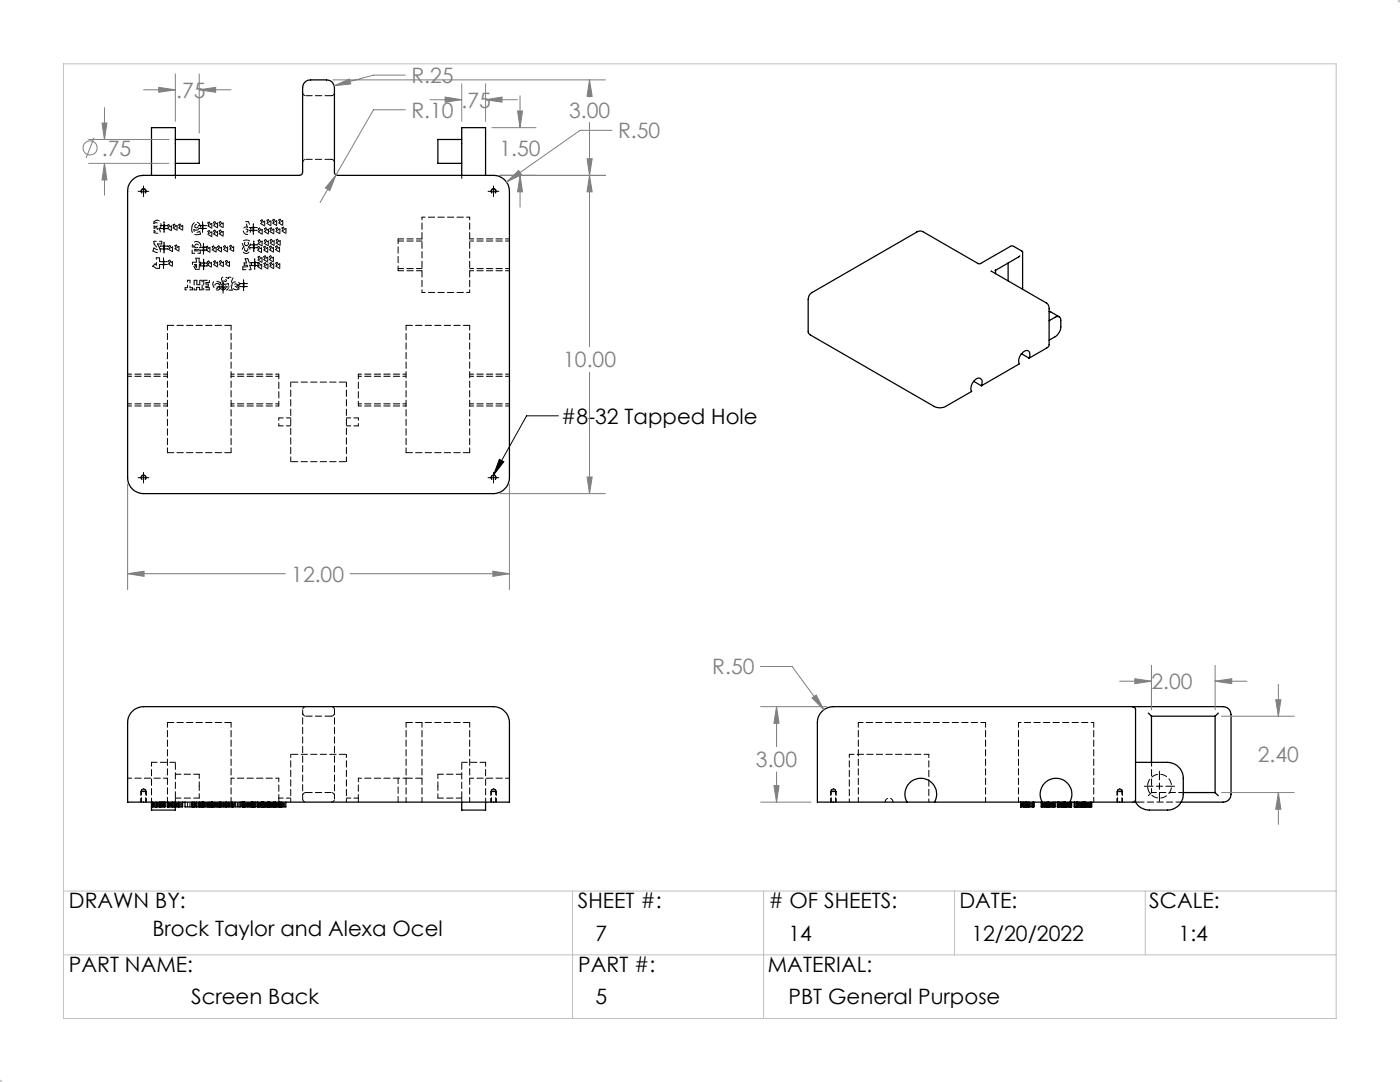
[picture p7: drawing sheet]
<svg xmlns="http://www.w3.org/2000/svg" width="279mm" height="216mm" viewBox="0 0 279 216" stroke-linecap="round" stroke-linejoin="round" font-family="sans-serif">
<defs><g id="words">
<g font-size="4.2" fill="#808080">
<text x="82.1" y="16.6">R.25</text>
<text x="35.2" y="19.5">.75</text>
<text x="82.1" y="23.5">R.10</text>
<text x="92.1" y="21.5">.75</text>
<text x="113.6" y="23.5">3.00</text>
<text x="123.3" y="27.6">R.50</text>
<text x="20.3" y="31">.75</text>
<text x="99.7" y="31.1">1.50</text>
<text x="112.4" y="73.3">10.00</text>
<text x="58.1" y="116.1">12.00</text>
<text x="142.1" y="134.6">R.50</text>
<text x="229.8" y="137.5">2.00</text>
<text x="150.9" y="153.1">3.00</text>
<text x="251" y="152.1">2.40</text>
</g>
<g font-size="4.2">
<text x="112" y="84.6">#8-32 Tapped Hole</text>
<text x="13.8" y="181.2">DRAWN BY:</text>
<text x="115.3" y="181.2">SHEET #:</text>
<text x="153.4" y="181.2"># OF SHEETS:</text>
<text x="191.5" y="181.2">DATE:</text>
<text x="229.4" y="181.2">SCALE:</text>
<text x="30.4" y="186.7">Brock Taylor and Alexa Ocel</text>
<text x="118.8" y="187.8">7</text>
<text x="157.4" y="187.8">14</text>
<text x="193.9" y="187.8">12/20/2022</text>
<text x="235.2" y="187.8">1:4</text>
<text x="13.8" y="193.9">PART NAME:</text>
<text x="115.4" y="193.9">PART #:</text>
<text x="153.2" y="193.9">MATERIAL:</text>
<text x="38.1" y="200.4">Screen Back</text>
<text x="118.8" y="200.4">5</text>
<text x="157.4" y="200.4">PBT General Purpose</text>
</g>
</g></defs>
<g fill="none" stroke="#000" stroke-width=".25">
<path d="M26.2 36.1l.7-.6a2.76 2.76 0 0 1 1.7-.5h31.2a.66 .66 0 0 0 .6-.6v-16.9a1.57 1.57 0 0 1 1.6-1.6h3.2a1.57 1.57 0 0 1 1.5 1.6v16.9a.6 .6 0 0 0 .7 .6h31.1a3.2 3.2 0 0 1 3.2 3.2v57.1a3.3 3.3 0 0 1-3.2 3.2h-69.9a3.2 3.2 0 0 1-3.1-3.2v-57.1a2.8 2.8 0 0 1 .7-2.1zM30.2 35v-9.5h4.8v9.5M35 27.8h4.8v4.8h-4.8M92.1 35v-9.5h4.8v9.5M92.1 27.8h-4.7v4.8h4.7M197.8 54.1h.1M197.8 54.1l11 6.4 .4 .3 .2 .6v7.5l-.5 .5-3.5 2.1M198.6 53.9h.1M198.7 53.9v.7M201.2 52.5v3.6M203.5 51l-4.8 2.9M204 57.7l.1-7.5-1.8-1.1h-.5l-6.1 3.5h-.4l-11.1-6.4-.7-.1-.4 .1-21 12.1a1.5 1.5 0 0 0-.8 1.4v6.5l.3 .5 24.8 14.4a2.4 2.4 0 0 0 2.3 0l5.2-3a1.98 1.98 0 0 1 1.6-2.6 1.04 1.04 0 0 1 .4 1.5"/>
<path d="M194.3 76.1l1.6 .9M203.9 70.6l1.5 .9M205.4 71.5a.92 .92 0 0 0-.6-1.5 2.15 2.15 0 0 0-1.4 2.6l-7.5 4.4M209.4 64l1.2-.7a.67 .67 0 0 1 .8-.1 .67 .67 0 0 1 .3 .7v1.3a2.51 2.51 0 0 1-1.1 2l-1.2 .7M209.4 62.2l2 1M26.4 142a3.2 3.2 0 0 1 2.2-1h69.9a3.3 3.3 0 0 1 3.2 3.2v15.9h-76.2v-15.9a2.95 2.95 0 0 1 .9-2.2zM226 141a.6 .6 0 0 1 .6 .6v18.5M226 141h-59.7a3.2 3.2 0 0 0-3.2 3.2v15.9h63.5M226 141h18.1a1.62 1.62 0 0 1 1.6 1.6v15.9a1.57 1.57 0 0 1-1.6 1.6h-8.4M226.6 152.1h6.4a3.2 3.2 0 0 1 3.1 3.2v3.2a3.1 3.1 0 0 1-3.1 3.1h-3.6a3.2 3.2 0 0 1-2.8-1.5M229.2 142.3l.6 .6M229.8 142.9h12.7"/>
<path d="M229.8 142.9v9.2M236.1 158.2h6.4M242.5 158.2l.6 .6M242.5 142.9v15.3M243.1 142.3l-.6 .6M30.2 160.1v1.5h4.8v-.6M30.4 160.1v.9h.8M31.2 161h.6M31.2 160.1v.9M31.8 160.1v.9M32 160.1v.9h-.1M32.2 160.1v.9h-.2"/>
<path d="M32.5 160.1v.9h.3M32.8 161h.1M32.8 160.1v.9M32.9 160.1v.9M33.4 160.1v.9h1v-.9M33.6 160.1v.9M34.4 160.1v.9M34.5 160.1v.9h1.9v-.9M34.9 160.1v.9M35.7 160.1v.9M36.9 160.1v.9h3.4M38.4 160.1v.9"/>
<path d="M38.7 160.1v.9M39.2 160.1v.9M39.8 160.1v.9M40.3 161h.1M40.3 160.1v.9M40.4 161h.1M40.4 160.1v.9M40.5 161h.1M40.5 160.1v.9M40.6 161h1.8M40.6 160.1v.9M41.8 160.1v.9"/>
<path d="M42.2 160.1v.9M42.3 160.1v.9M42.4 160.1v.9M42.5 161h1.4M43.7 161h.1M43.9 160.1v.9M43.9 161h.1M44 160.1v.9M45.1 160.1v.9h-1.1M45.2 160.1v.9h1.3M46.4 160.1v.9h1.5v-.9M48.3 160.1v.9"/>
<path d="M48.3 161h.1M48.4 160.1l.1 .9M48.5 161h.3M48.5 161h.1M48.5 160.1v.9M48.8 161h.1M48.8 160.1v.9M50.1 160.1v.9M50.2 160.1v.9h-1.4M50.4 160.1v.9h.1M50.5 161h.2M50.5 160.1v.9"/>
<path d="M50.7 160.1v.9M51 160.1v.9h-.3M51.3 160.1v.9h5.7v-.9M51.4 160.1v.9M52.2 160.1v.9M52.3 161h.1M52.3 160.1v.9M52.6 160.1v.9M53.4 160.1v.9M53.6 161h.1M53.6 160.1v.9M53.7 160.1v.9"/>
<path d="M53.8 160.1v.9M54.6 160.1v.9M54.7 160.1v.9M55 160.1v.9M55.8 160.1v.9M55.9 160.1v.9M56.2 160.1v.9M92.1 160.1v1.5h4.8v-1.5M181 160.1a3.2 3.2 0 0 1 2.8-4.8 3.2 3.2 0 0 1 2.7 4.8M203.7 160.1v.9M203.8 160.1v.9h.4M204.3 160.1v.9h.3"/>
<path d="M204.6 161h.1M204.6 160.1v.9M204.8 160.1v.9M204.9 160.1v.9h.3v-.9M205.4 160.1v.9h-.2M205.4 161h.7M206.1 160.1v.9M206.3 160.1v.9h-.2M206.3 160.1v.9M207.8 160.1v.9h2.8v-.9M207.9 160.1v.9M208 160.1v.9"/>
<path d="M209 160.1v.9M209.2 160.1v.9M209.3 160.1v.9M210.3 160.1v.9M211 160.1v.9h.1M211.2 160.1v.9h2.7v-.9M211.2 160.1v.9M211.3 160.1v.9M212.3 160.1v.9M212.5 161h.1M212.5 160.1v.9M212.6 161h.1"/>
<path d="M212.6 160.1v.9M213.5 160.1a3.2 3.2 0 0 0-2.8-4.8 3.2 3.2 0 0 0-2.7 4.8v.9M213.6 160.1v.9M214.4 160.1v.9h1.9M214.5 161h.1M214.5 160.1v.9M214.8 160.1v.9M214.9 160.1v.9M214.9 161h.1M215 160.1v.9M216 160.1v.9M216.3 161h.1"/>
<path d="M216.3 160.1v.9M216.4 160.1v.9M216.5 160.1v.9M216.6 160.1v.9M217.6 160.1v.9M217.9 160.1v.9h-1.5"/>
</g>
<g fill="none" stroke="#000" stroke-width=".2" stroke-dasharray="1.3 .6" stroke-dashoffset=".4">
<path d="M31.2 53.5l-.7-.4M31.4 48.7l.4 .7M32.3 48.7h-.9M38.4 52.3h.8M39.2 52.3l-.1-.8M39.2 53.4l-.4-.6M39.3 55.9v.9M39.8 48.4a.81 .81 0 0 1 .2 1.1 .81 .81 0 0 1-1.1 .2M39.8 51.5v.8M39.8 53.7h-.8M39.9 56.8v-.9M43.9 57.6l-.1 .2a1.01 1.01 0 0 1-1.1-.3 1.01 1.01 0 0 1-.2-1.2l.5-.2 1.1 .3"/>
<path d="M49.2 49l.3-.2a.38 .38 0 0 0-.2-.5 .38 .38 0 0 0-.5 .3 .38 .38 0 0 0 .4 .4M55.6 83.4h2.4M58 85h-2.4M69.1 83.4h2.4M71.5 85h-2.4M28.2 157.6v2.4M29.1 157.6h-.9M39.8 156.9v-2.4M39.8 159.2v-2.3M55.6 159.2v.8M58 159.2h-2.4M71.5 159.2v.8"/>
<path d="M71.5 159.2h-2.4M87.4 156.9v-2.4M87.4 159.2v-2.3M98.1 157.6v2.4M98.9 157.6h-.8M165.9 157.6v2.4M166.8 157.6h-.9M223 157.6v2.4M223.9 157.6h-.9M229.2 158.8l.6-.7M29.1 160v-2.4M98.9 160v-2.4"/>
<path d="M166.8 160v-2.4M223.9 160v-2.4"/>
</g>
<g fill="none" stroke="#000" stroke-width=".2" stroke-dasharray="1.3 .6" stroke-dashoffset=".6">
<path d="M30.8 45.1l.3 .1a.43 .43 0 0 0 .4-.3 .43 .43 0 0 0-.2-.4l-.6 .1M38.3 50.5v-1.2M38.9 49.3a.43 .43 0 0 0 .5 .1 .43 .43 0 0 0 .2-.5M39 53.7l-.6-.9M40.7 55.9h1.1M41.8 57.8h-1.1M45.6 55.6v-.2l.2-.1 .7 .2M46.4 57.9h-1.2M47.4 56.9l-.3-.3a.28 .28 0 0 0-.3 .3 .28 .28 0 0 0 .1 .3M49.1 50.1a.32 .32 0 0 0 .3-.4 .32 .32 0 0 0-.5-.1 .32 .32 0 0 0 .1 .5h.1M49.4 45.3l-.4-1.1M84.2 43.3h9.5"/>
<path d="M93.7 58.4h-9.5M55.6 75.1h-9.5M55.6 74.7h-9.5M71.5 75.1h9.5M81 74.7h-9.5M46.1 81h9.5M55.6 80.6h-9.5M71.5 80.6h9.5M71.5 81h9.5M55.6 155.3v3.9M55.6 155.3h-9.5M58 150.5v9.5"/>
<path d="M69.1 150.5v9.5M71.5 155.3v3.9M81 155.3h-9.5M169.5 150.5v9.5M185.4 150.5v9.5"/>
</g>
<path d="M58 76.2h11.1M69.1 92.1h-11.1M35 152.1v7.3M69.1 150.5h-11.1M92.2 152.1v7.3M229 156.9a2.38 2.38 0 0 0 3.5 2.1 2.38 2.38 0 0 0 .3-4 2.38 2.38 0 0 0-3.7 1.4l-.1 .5" fill="none" stroke="#000" stroke-width=".2" stroke-dasharray="1.3 .6" stroke-dashoffset="-.2"/>
<g fill="none" stroke="#000" stroke-width=".2" stroke-dasharray="1.3 .6">
<path d="M66.1 19.1h-5.1M35 35v.6M66.1 31.8h-5.1M92.2 35.6v-.6M30.7 44.6v-.3M30.7 48.7v-.6M30.7 46.4v-.4M30.8 45.6v-.5M30.9 52.7l.3 .2M32.3 48.1v.6M33.4 45.6l.3-.2M33.4 45l.3-.2"/>
<path d="M33.6 52.7l.3-.2M33.6 52.1l.3-.2M33.6 49.7l.3-.1M33.6 49.1l.3-.1M33.7 45.4l-.3-.4M33.7 44.8l.2 .4M33.9 52.5l-.3-.4M33.9 51.9l.2 .5M33.9 49.6l-.3-.5M33.9 49l.3 .4M33.9 45.2l.3-.1M34.1 52.4l.3-.2"/>
<path d="M34.2 49.4l.2-.1M34.5 45.5l.3-.2M34.5 44.9l.3-.2M34.8 45.3l-.3-.4M34.8 44.7l.3 .5M34.9 49.6l.3-.1M34.9 49l.3-.1M35.1 45.2l.2-.2M35.2 49.5l-.3-.5M35.2 48.9l.2 .4M35.4 49.3l.3-.1M35.6 45.5l.3-.2"/>
<path d="M35.7 44.9l.2-.2M35.9 45.3l-.2-.4M35.9 44.7l.3 .4M36.2 45.1l.3-.1M36.9 57.4h.5M36.9 57.8v-.4M37.4 55.9h.5M37.9 57.4h.5M38.3 49.3h.6M38.4 52.8v-.5M38.4 57.4v.4M38.7 55.9h.6"/>
<path d="M38.8 52.8h.4M38.9 49.1h-.6M38.9 49.7v.4M39.2 52.8v.6M39.3 57.3v.5M39.3 57.8h-.6M39.3 56.8h.6M39.8 52.3h.3M39.8 57.3h-.5M39.8 57.8v-.5M39.9 46.2l.1 .5M39.9 55.9h.4"/>
<path d="M40 50.1v.4M40.1 52.3l-.2 .3 .2 .2M40.1 52.8h-.3M40.3 57.8h-.5M41.1 49.9l.2-.2M41.1 49.3l.3-.2M41.1 56.4v.3M41.1 56.7h.5M41.1 57.1v.3M41.3 49.7l-.2-.4M41.4 52.8l.2-.1M41.4 49.1l.2 .5"/>
<path d="M41.4 52.2l.3-.1M41.5 45.1l.2-.2M41.5 46.8l.2-.2M41.5 44.5l.2-.2M41.5 46.2l.3-.2M41.6 56.7v.4M41.6 57.1h-.5M41.6 49.6l.3-.2M41.6 52.7l-.2-.5M41.7 52.1l.2 .4M41.7 44.9l-.2-.4M41.7 46.6l-.2-.4"/>
<path d="M41.7 44.3l.3 .4M41.8 46l.2 .4M41.8 55.9v.5M41.8 57.4v.4M41.9 52.5l.3-.1M42 44.7l.3-.1M42 46.4l.3-.1M42.3 49.8l.3-.1M42.3 49.2l.3-.1M42.6 45l.3-.2M42.6 46.7l.3-.2M42.6 49.7l-.3-.5"/>
<path d="M42.6 44.4l.3-.2M42.6 52.8l.3-.2M42.6 46.1l.3-.2M42.6 49.1l.3 .4M42.6 52.2l.3-.2M42.9 44.8l-.3-.4M42.9 46.5l-.3-.4M42.9 49.5l.2-.1M42.9 44.2l.2 .5M42.9 52.6l-.3-.4M42.9 45.9l.2 .5M42.9 52l.3 .5"/>
<path d="M43.1 44.7l.3-.2M43.1 46.4l.3-.2M43.2 52.5l.2-.2M43.4 49.8l.3-.2M43.4 49.2l.3-.1M43.7 49.6l-.3-.4M43.7 49.1l.2 .4M43.7 45l.3-.2M43.7 46.7l.3-.2M43.7 44.4l.3-.2M43.7 46.1l.3-.2M43.8 52.7l.2-.1"/>
<path d="M43.8 56.9a.48 .48 0 0 0-.8-.2 .48 .48 0 0 0 .2 .8h.2l.3-.4 .2 .5M43.8 52.1l.3-.1M43.9 49.5l.3-.2M44 44.8l-.3-.4M44 46.5l-.3-.4M44 44.2l.3 .5M44 45.9l.3 .4M44 52.6l-.2-.5M44.1 52l.2 .4M44.1 56.4l-.3 .5M44.3 44.7l.2-.2M44.3 46.3l.2-.1"/>
<path d="M44.3 52.4l.3-.1M44.6 49.8l.3-.2M44.6 49.2l.3-.2M44.9 49.6l-.3-.4M44.9 49l.2 .5M45 52.7l.2-.1M45 52.1l.3-.1M45.1 49.5l.3-.2M45.2 52.6l-.2-.5M45.3 52l.2 .4M45.5 52.4l.3-.2M45.8 49.7l.3-.1"/>
<path d="M45.8 49.1l.3-.1M46.1 49.6l-.3-.5M46.1 49l.3 .4M46.4 49.4l.2-.2M48.4 53.8v-.5M48.7 52.9v-.4M48.7 52.5h.5M48.9 51.6h.5M49 44.2h.6M49.3 52.9h-.6M49.4 53.3l-.1-.4M49.8 52.5h.5"/>
<path d="M50.3 52.5v.4M50.3 52.9h-.5M51.4 49.9l.2-.1M51.4 49.3l.3-.1M51.4 53.2l.3-.1M51.4 52.6l.3-.1M51.5 51.9l.2-.2M51.5 48.6l.3-.2M51.5 51.3l.3-.2M51.5 48l.3-.2M51.5 46.3l.3-.2M51.5 45.7l.3-.2"/>
<path d="M51.6 49.8l-.2-.5M51.7 49.2l.2 .4M51.7 53.1l-.3-.5M51.7 52.5l.3 .4M51.7 51.7l-.2-.4M51.8 48.4l-.3-.4M51.8 51.1l.2 .5M51.8 47.8l.2 .5M51.8 46.1l-.3-.4M51.8 45.5l.3 .4M51.9 49.6l.3-.1M52 52.9l.2-.2"/>
<path d="M52 44.6l.3-.1M52 51.6l.3-.2M52 44l.3-.1M52 48.3l.3-.2M52.1 45.9l.2-.1M52.3 44.5l-.3-.5M52.3 43.9l.2 .4M52.5 44.3l.3-.2M52.6 51.8l.3-.2M52.6 49.9l.3-.2M52.6 51.2l.3-.2M52.6 49.3l.3-.2"/>
<path d="M52.6 53.2l.3-.2M52.7 52.6l.2-.2M52.7 48.6l.3-.2M52.7 48l.3-.2M52.8 46.2l.2-.1M52.8 45.6l.3-.1M52.9 51.6l-.3-.4M52.9 49.7l-.3-.4M52.9 51l.3 .5M52.9 49.1l.3 .5M52.9 53l-.2-.4M52.9 52.4l.3 .5"/>
<path d="M53 48.4l-.3-.4M53 47.8l.3 .4M53 46.1l-.2-.5M53.1 45.5l.2 .4M53.2 51.5l.2-.2M53.2 49.6l.2-.2M53.2 52.9l.3-.2M53.2 44.6l.3-.2M53.3 44l.2-.2M53.3 48.2l.3-.1M53.3 45.9l.3-.2M53.5 44.4l-.2-.4"/>
<path d="M53.5 43.8l.3 .5M53.7 51.8l.3-.2M53.8 51.2l.2-.2M53.8 49.8l.2-.1M53.8 49.2l.3-.1M53.8 44.3l.3-.2M53.8 53.1l.3-.1M53.8 46.2l.3-.2M53.8 52.5l.3-.1M53.8 45.6l.3-.2M53.9 48.5l.3-.1M53.9 47.9l.3-.1"/>
<path d="M54 51.6l-.2-.4M54 51l.3 .5M54 49.7l-.2-.5M54.1 49.1l.2 .4M54.1 53l-.3-.5M54.1 46l-.3-.4M54.1 52.4l.3 .4M54.1 45.4l.3 .5M54.2 48.4l-.3-.5M54.2 47.8l.2 .4M54.3 51.5l.3-.2M54.3 49.5l.3-.1"/>
<path d="M54.4 52.8l.2-.1M54.4 45.9l.2-.2M54.4 44.5l.3-.1M54.4 43.9l.3-.1M54.4 48.2l.3-.2M54.7 44.4l-.3-.5M54.7 43.8l.2 .4M54.9 44.2l.3-.2M55 49.8l.2-.1M55 49.2l.3-.1M55 53.1l.3-.2M55 46.2l.3-.2"/>
<path d="M55 52.5l.3-.2M55.1 45.6l.2-.2M55.1 48.5l.3-.2M55.1 47.9l.3-.2M55.2 49.7l-.2-.5M55.3 49.1l.2 .4M55.3 52.9l-.3-.4M55.3 46l-.2-.4M55.3 52.3l.3 .5M55.3 45.4l.3 .4M55.4 48.3l-.3-.4M55.4 47.7l.2 .5"/>
<path d="M55.5 49.5l.3-.2M55.6 52.8l.2-.2M55.6 45.8l.3-.1M55.6 44.5l.3-.2M55.6 43.9l.3-.2M55.6 48.2l.3-.2M55.9 44.3l-.3-.4M55.9 43.7l.3 .5M56.2 44.2l.2-.2M56.3 46.1l.2-.2M56.3 45.5l.2-.2M56.5 45.9l-.2-.4"/>
<path d="M56.5 45.3l.3 .5M56.8 45.8l.3-.2M46.1 64.9h-12.7M81 64.9h12.7M33.4 90.3h12.7M93.7 90.3h-12.7M28.1 157.9l.1-.1M28.7 157.4l-.5 .2M29.1 157.6l-.4-.2M29.2 157.9l-.1-.1M33.4 144.2h12.7M35 159.4v.6"/>
<path d="M66.1 158.1h-5.1M66.1 142.9h-5.1M84.2 155.3h-3.2M93.7 144.2h-12.7M98 157.9l.1-.1M98.5 157.4l-.4 .2M98.9 157.6l-.4-.2M99 157.9l-.1-.1M165.8 157.9l.1-.1M166.3 157.4l-.4 .2M166.8 157.6l-.5-.2M166.8 157.9v-.1"/>
<path d="M222.9 157.9l.1-.1M223.5 157.4l-.5 .2M223.9 157.6l-.4-.2M224 157.9l-.1-.1M31.8 161h.1M31.8 160h.1M38.3 161h.1M40.1 161h-.2M43.9 161h-.1M46.4 161h-.1M92.2 160v-.6M204.6 161h-.2"/>
<path d="M205 161h.1M226.6 160h.7"/>
</g>
<g fill="none" stroke="#000" stroke-width=".2" stroke-dasharray="1.3 .6" stroke-dashoffset=".3">
<path d="M30.5 53.1l.4-.4M30.5 50.1l.2-.6M31.2 51.5h.6M31.8 49.4l.2 .6-.1 .4h-.4l-1-.3M31.8 53.5h-.6M38.3 45.3a.84 .84 0 0 1 1.1-1 .84 .84 0 0 1 .3 1.5l-.6 .1-.4-.1M39.1 51.5h.7M41.1 57.4h.7M41.8 56.4h-.7M46.5 55.5a2.57 2.57 0 0 0-.1 2.4M46.9 57.2l.6-.2 .4 .2a.86 .86 0 0 1-1.1 .6 .86 .86 0 0 1-.5-1.2 1.04 1.04 0 0 1 1.6 0l-.5 .3M79.5 47.7v6.3"/>
<path d="M33.4 64.9v25.4M55.6 74.7v6.3M69.1 76.2v15.9M71.5 74.7v6.3M93.7 64.9v25.4M46.1 90.3v-25.4M58 92.1v-15.9M81 90.3v-25.4M33.4 144.2v15.8M46.1 144.2v15.8M60.4 159.4v-17.8M66.8 141.6v17.8"/>
<path d="M81 144.2v15.8M84.2 144.2v15.8M93.7 144.2v15.8M171.3 144.2v15.8M185.4 150.5h-15.9M196.7 144.2v15.8M196.7 144.2h-25.4M203.3 144.2v15.8M218.3 144.2v15.8M229.8 158.1h6.4M178.2 160a.79 .79 0 0 0-.8-.8 .79 .79 0 0 0-.8 .8"/>
</g>
<g fill="none" stroke="#000" stroke-width=".2" stroke-dasharray="1.3 .6" stroke-dashoffset=".5">
<path d="M60.4 18.5l.2 .4 .4 .2M66.1 19.1a.63 .63 0 0 0 .7-.6M60.4 32.4l.2-.5 .4-.1M66.1 31.8l.5 .2 .2 .4M30.7 49.5l.8 .3-.8-1.1M31.7 45.6l.3 .6-.1 .3-1.2-.1M31.8 51.5v2M32.6 52a.18 .18 0 0 1 .2 .3 .16 .16 0 0 1-.3 0 .16 .16 0 0 1 .1-.3M32.6 52.6a.16 .16 0 0 1 .2 .2 .16 .16 0 0 1-.3 .1 .16 .16 0 0 1 .1-.3M32.7 48.9a.18 .18 0 0 1 .2 .3 .16 .16 0 0 1-.3 0 .16 .16 0 0 1 .1-.2v-.1M32.7 49.5a.16 .16 0 0 1 .2 .2 .16 .16 0 0 1-.3 .1 .16 .16 0 0 1 .1-.3M32.8 44.9a.16 .16 0 0 1 .1 .2 .16 .16 0 0 1-.2 0 .16 .16 0 0 1 0-.2h.1"/>
<path d="M32.8 45.4a.16 .16 0 0 1 .1 .2 .16 .16 0 0 1-.2 .1 .16 .16 0 0 1 0-.3h.1M34.2 45.1v.9M34.2 46l-.8-.4M34.4 52.2v.9M34.4 53.1l-.8-.4M34.4 49.3v.9M34.4 50.2l-.8-.5M35.3 45v1M35.3 46l-.8-.5M35.7 49.2v.9M35.7 50.1l-.8-.5M36.5 45v.9"/>
<path d="M36.5 45.9l-.9-.4M38.9 50.1h1.1M38.9 45.4a.36 .36 0 0 0 .6-.1 .36 .36 0 0 0-.2-.5 .36 .36 0 0 0-.4 .4v.2M39.6 48.9a.4 .4 0 0 0-.4-.2 .4 .4 0 0 0-.3 .4M39.8 52.8v.9M40.4 44.8a.18 .18 0 0 1 .2 .3 .16 .16 0 0 1-.3 0 .16 .16 0 0 1 .1-.2v-.1M40.4 45.4a.16 .16 0 0 1 .2 .2 .16 .16 0 0 1-.3 .1 .16 .16 0 0 1 .1-.3M40.6 49.2a.16 .16 0 0 1 .2 .2 .16 .16 0 0 1-.3 .1 .16 .16 0 0 1 .1-.3M40.6 49.7a.18 .18 0 0 1 .2 .3 .16 .16 0 0 1-.3 0 .16 .16 0 0 1 .1-.2v-.1M40.7 52.3a.16 .16 0 0 1 .1 .2 .16 .16 0 0 1-.2 .1 .16 .16 0 0 1 0-.3h.1M40.7 52.9a.16 .16 0 0 1 .1 .2 .16 .16 0 0 1-.2 0 .16 .16 0 0 1 0-.2h.1M41.9 49.4v.9"/>
<path d="M41.9 50.3l-.8-.4M42.2 52.4v.9M42.2 53.3l-.8-.5M42.3 44.6v.9M42.3 45.5l-.8-.4M42.3 46.3v.9M42.3 47.2l-.8-.4M43.1 49.4v.9M43.1 50.3l-.8-.5M43.4 44.5v1M43.4 45.5l-.8-.5M43.4 46.2v.9"/>
<path d="M43.4 47.1l-.8-.4M43.4 52.3v1M43.4 53.3l-.8-.5M44.2 49.3v1M44.2 50.3l-.8-.5M44.5 44.5v.9M44.5 45.4l-.8-.4M44.5 46.2v.9M44.5 47.1l-.8-.4M44.6 52.3v.9M44.6 53.2l-.8-.5M45.4 49.3v1"/>
<path d="M45.4 50.3l-.8-.5M45.8 52.2v1M45.8 53.2l-.8-.5M46.6 49.2v1M46.6 50.2l-.8-.5M48.4 53.3h1M48.6 56.4a.16 .16 0 0 1 .2 .2 .16 .16 0 0 1-.3 .1 .16 .16 0 0 1 .1-.3M48.6 57a.15 .15 0 0 1 .2 .2 .16 .16 0 0 1-.3 .1 .16 .16 0 0 1 .1-.3M48.7 49.3a.83 .83 0 0 1-.2-1.2 .89 .89 0 0 1 .9-.2 .89 .89 0 0 1 .6 .8l-.4 .6M49.2 52.5l-.3-.9M49.4 51.6l.4 .9M49.8 52.9l.3 .9"/>
<path d="M50.1 45.6a.8 .8 0 0 1-.5 1.1 .8 .8 0 0 1-1.1-.6l.1-.4a.55 .55 0 0 1 .8-.4M50.6 45.2a.16 .16 0 0 1 .1 .3 .16 .16 0 0 1-.3 0 .16 .16 0 0 1 .1-.2l.1-.1M50.6 45.8a.16 .16 0 0 1 .1 .2 .16 .16 0 0 1-.3 .1 .16 .16 0 0 1 .1-.3h.1M50.7 48.7a.16 .16 0 0 1 .1 .2 .16 .16 0 0 1-.2 .1 .16 .16 0 0 1 0-.3h.1M50.7 49.3a.16 .16 0 0 1 .1 .2 .16 .16 0 0 1-.2 0 .16 .16 0 0 1 0-.2h.1M50.9 52.2a.16 .16 0 0 1 .1 .2 .16 .16 0 0 1-.3 .1 .16 .16 0 0 1 .1-.3h.1M50.9 52.8a.16 .16 0 0 1 .1 .2 .16 .16 0 0 1-.3 .1 .16 .16 0 0 1 .1-.3h.1M52.2 49.5v.9M52.2 50.4l-.8-.5M52.2 52.7v1M52.2 53.7l-.8-.5M52.3 51.4v1"/>
<path d="M52.3 52.4l-.8-.5M52.3 48.1v1M52.3 49.1l-.8-.5M52.3 45.8v.9M52.3 46.7l-.8-.4M52.8 44.1v1M52.8 45.1l-.8-.5M53.4 51.3v1M53.4 52.3l-.8-.5M53.4 49.4v1M53.4 50.4l-.8-.5M53.5 52.7v1"/>
<path d="M53.5 53.7l-.9-.5M53.6 48.1v.9M53.6 49l-.9-.4M53.6 45.7v1M53.6 46.7l-.8-.5M54.1 44.1v.9M54.1 45l-.9-.4M54.6 51.3v1M54.6 52.3l-.9-.5M54.6 49.4v.9M54.6 50.3l-.8-.5M54.6 52.7v.9"/>
<path d="M54.6 53.6l-.8-.5M54.6 45.7v1M54.6 46.7l-.8-.5M54.7 48v1M54.7 49l-.8-.5M55.2 44v1M55.2 45l-.8-.5M55.8 49.3v1M55.8 50.3l-.8-.5M55.8 52.6v1M55.8 53.6l-.8-.5M55.9 45.7v.9"/>
<path d="M55.9 46.6l-.9-.4M55.9 48v1M55.9 49l-.8-.5M56.4 44v1M56.4 45l-.8-.5M57.1 45.6v1M57.1 46.6l-.8-.5M93.7 48.1h8M93.7 53.6h8M93.7 54h8M101.7 47.7h-8M33.4 75.1h-7.9"/>
<path d="M33.4 74.7h-7.9M93.7 75.1h8M101.7 74.7h-8M25.5 81h7.9M33.4 80.6h-7.9M93.7 80.6h8M93.7 81h8M29.2 157.9h-1.1M30.2 152.1v7.9M33.4 155.3h-7.9M60.4 159.4a.63 .63 0 0 0 .6 .6M60.4 142.3l.2 .4 .4 .2"/>
<path d="M61 141a.63 .63 0 0 0-.6 .6M61 158.1a.63 .63 0 0 0-.6 .7M66.1 142.9l.4-.2 .3-.4M66.8 141.6a.63 .63 0 0 0-.7-.6M66.8 158.8a.63 .63 0 0 0-.7-.7M96.9 152.1v7.9M99 157.9h-1M101.7 155.3h-8M166.8 157.9h-1M224 157.9h-1.1M229.8 152.1v6M28.1 160v-2.1"/>
<path d="M29.2 160v-2.1M30.5 161v-1M30.7 161v-1M30.8 161v-1M30.9 161v-1M31.2 161v-1M31.4 161v-1M31.5 161v-1M31.7 161v-1M31.8 161v-1M32 161v-1M32.2 161v-1"/>
<path d="M32.6 160v1M33.4 161v-1M33.6 161v-1M33.7 161v-1M33.9 161v-1M34.1 161v-1M34.2 161v-1M34.5 161v-1M34.8 161v-1M34.9 161v-1M35 160v1M35.1 161v-1"/>
<path d="M35.2 161v-1M35.3 161v-1M35.4 161v-1M35.6 161v-1M35.7 161v-1M35.9 161v-1M36.2 161v-1M37.4 161v-1M37.9 161v-1M38.3 160v1M38.3 161v-1M38.4 161v-1"/>
<path d="M38.7 160v1M38.7 161v-1M38.8 161v-1M38.9 161v-1M38.9 160v1M39 161v-1M39.1 161v-1M39.2 161v-1M39.3 161v-1M39.6 161v-1M39.7 160v1M39.8 161v-1"/>
<path d="M39.8 160v1M39.9 161v-1M39.9 160v1M40 161v-1M40.1 161v-1M40.3 160v1M40.6 161v-1M40.8 161v-1M41.1 161v-1M41.3 161v-1M41.4 161v-1M41.5 161v-1"/>
<path d="M41.6 161v-1M41.7 161v-1M41.8 161v-1M41.9 161v-1M42 161v-1M42.3 161v-1M42.6 161v-1M42.9 161v-1M42.9 160v1M43.1 161v-1M43.2 161v-1M43.4 161v-1"/>
<path d="M43.7 161v-1M43.8 161v-1M43.9 161v-1M44 161v-1M44.1 161v-1M44.2 160v1M44.2 161v-1M44.3 161v-1M44.5 161v-1M44.6 161v-1M44.7 160v1M44.9 161v-1"/>
<path d="M45 161v-1M45.1 161v-1M45.2 161v-1M45.3 161v-1M45.4 161v-1M45.5 161v-1M45.6 160v1M45.6 161v-1M45.8 161v-1M46.1 161v-1M46.1 160v1M46.3 160v1"/>
<path d="M46.4 161v-1M46.5 161v-1M46.6 161v-1M46.8 160v1M46.9 161v-1M47.1 160v1M47.4 161v-1M47.7 161v-1M47.9 161v-1M48.5 161v-1M48.5 160v1M48.7 161v-1"/>
<path d="M48.8 161v-1M48.8 160v1M48.9 161v-1M49 160v1M49 161v-1M49.2 161v-1M49.3 161v-1M49.4 161v-1M49.5 161v-1M49.6 161v-1M49.8 161v-1M49.9 161v-1"/>
<path d="M50 161v-1M50.1 161v-1M50.2 160v1M50.7 161v-1M50.8 161v-1M51.4 161v-1M51.5 161v-1M51.6 161v-1M51.7 161v-1M51.8 161v-1M51.9 161v-1M52 161v-1"/>
<path d="M52.1 161v-1M52.2 161v-1M52.3 161v-1M52.5 161v-1M52.6 161v-1M52.7 161v-1M52.8 161v-1M52.9 161v-1M53 161v-1M53.1 161v-1M53.2 161v-1M53.3 161v-1"/>
<path d="M53.4 161v-1M53.5 161v-1M53.8 161v-1M53.9 161v-1M54 161v-1M54.1 161v-1M54.2 161v-1M54.3 161v-1M54.4 161v-1M54.6 161v-1M54.7 161v-1M54.9 161v-1"/>
<path d="M55 161v-1M55.1 161v-1M55.2 161v-1M55.3 161v-1M55.4 161v-1M55.5 161v-1M55.6 161v-1M55.8 161v-1M55.9 161v-1M56.2 161v-1M56.3 161v-1M56.4 161v-1"/>
<path d="M56.5 161v-1M56.8 161v-1M66.1 160a.63 .63 0 0 0 .7-.6M98 160v-2.1M99 160v-2.1M165.8 160v-2.1M166.8 160v-2.1M203.8 161v-1M203.8 160v1M204 161v-1M204 160v1M204.1 160v1"/>
<path d="M204.2 161v-1M204.3 161v-1M204.4 161v-1M204.5 161v-1M204.6 161v-1M204.7 161v-1M204.8 161v-1M204.9 161v-1M204.9 160v1M205 161v-1M205.1 161v-1M205.2 161v-1"/>
<path d="M205.4 160v1M205.5 161v-1M205.7 161v-1M205.9 161v-1M206 161v-1M207.9 161v-1M208.1 161v-1M208.2 161v-1M208.3 161v-1M208.4 161v-1M208.4 160v1M208.5 161v-1"/>
<path d="M208.5 160v1M208.6 161v-1M208.7 161v-1M208.7 160v1M208.8 161v-1M208.9 161v-1M209 161v-1M209 160v1M209.1 161v-1M209.1 160v1M209.2 161v-1M209.3 161v-1"/>
<path d="M209.3 160v1M209.4 161v-1M209.5 161v-1M209.6 161v-1M209.7 161v-1M209.8 161v-1M209.9 161v-1M210 160v1M210 161v-1M210.1 161v-1M210.2 161v-1M210.3 161v-1"/>
<path d="M210.4 161v-1M210.5 161v-1M210.6 161v-1M211.1 161v-1M211.2 160v1M211.3 161v-1M211.4 161v-1M211.5 161v-1M211.5 160v1M211.6 161v-1M211.7 161v-1M211.8 160v1"/>
<path d="M211.8 161v-1M211.9 161v-1M212 161v-1M212 160v1M212.1 161v-1M212.1 160v1M212.2 161v-1M212.2 160v1M212.3 161v-1M212.4 160v1M212.4 161v-1M212.5 161v-1"/>
<path d="M212.6 161v-1M212.6 160v1M212.7 161v-1M212.9 161v-1M213 161v-1M213.1 161v-1M213.2 161v-1M213.3 161v-1M213.4 161v-1M213.5 161v-1M213.6 161v-1M213.7 161v-1"/>
<path d="M213.8 161v-1M213.9 161v-1M214.8 160v1M214.9 161v-1M215 161v-1M215.1 160v1M215.1 161v-1M215.2 161v-1M215.2 160v1M215.3 161v-1M215.3 160v1M215.4 161v-1"/>
<path d="M215.4 160v1M215.5 161v-1M215.5 160v1M215.6 161v-1M215.7 161v-1M215.7 160v1M215.8 161v-1M215.9 161v-1M215.9 160v1M216 161v-1M216.1 161v-1M216.1 160v1"/>
<path d="M216.2 161v-1M216.3 161v-1M216.4 161v-1M216.4 160v1M216.5 161v-1M216.5 160v1M216.6 161v-1M216.7 161v-1M216.8 161v-1M216.9 161v-1M217 161v-1M217.1 161v-1"/>
<path d="M217.2 161v-1M217.3 161v-1M217.4 161v-1M217.5 161v-1M217.6 161v-1M217.7 161v-1M217.8 161v-1M222.9 160v-2.1M224 160v-2.1M226 160a.63 .63 0 0 0 .6-.6"/>
</g>
<g fill="none" stroke="#000" stroke-width=".2" stroke-dasharray="1.3 .6" stroke-dashoffset=".2">
<path d="M28.7 37.7a.43 .43 0 0 1 .4 .6 .43 .43 0 0 1-.8 .2 .43 .43 0 0 1 .2-.8h.2M98.5 37.7a.43 .43 0 0 1 .4 .6 .43 .43 0 0 1-.7 .2 .43 .43 0 0 1 .1-.8h.2M79.5 53.6h4.7M79.5 48.1h4.7M79.5 54h4.7M84.2 47.7h-4.7M28.7 94.9a.43 .43 0 0 1 .4 .6 .43 .43 0 0 1-.8 .1 .43 .43 0 0 1 .2-.7h.2M98.5 94.9a.43 .43 0 0 1 .4 .6 .43 .43 0 0 1-.7 .1 .43 .43 0 0 1 .1-.7h.2M35 152.1h-4.8M35 159.2h4.8M39.8 154.5h-4.8M79.5 155.3v4.7"/>
<path d="M87.4 159.2h4.8M92.2 154.5h-4.8M96.9 152.1h-4.7M235.7 160h-8.4"/>
</g>
<path d="M31.2 52.9v-1.4M37.4 57.4v-1.5M37.9 55.9v1.5M38.4 57.8h-1.5M44.5 56.7a.58 .58 0 0 1 .6 .8 .58 .58 0 0 1-1 .1 .58 .58 0 0 1 .2-.9h.2M45.6 56.6a.88 .88 0 0 1-1.1-.2 .88 .88 0 0 1-.1-1.1h.5l.7 .3M47.7 57.3h-.1a.24 .24 0 0 0-.4-.1 .24 .24 0 0 0 0 .4l.5-.3M49.6 49.3a.72 .72 0 0 1 .1 1 .72 .72 0 0 1-1.1 0 .72 .72 0 0 1 .1-1M49.6 44.2l.5 1.4M84.2 58.4v-15.1M93.7 43.3v15.1M218.3 144.2h-15" fill="none" stroke="#000" stroke-width=".2" stroke-dasharray="1.3 .6" stroke-dashoffset=".7"/>
<path d="M30.7 48.1h1.6M38.7 45.8v.4l.2 .2 1-.2M40 50.5h-1.7M45 56.2l.2-.2a.29 .29 0 0 0-.2-.3 .29 .29 0 0 0-.3 .1l.1 .3 .2 .1M45.2 57.9l.4-.4v-.9M50.1 53.8h-1.7M55.6 83.4v1.6M71.5 83.4v1.6" fill="none" stroke="#000" stroke-width=".2" stroke-dasharray="1.3 .6" stroke-dashoffset=".8"/>
<path d="M30.7 44.3l.4-.3a.65 .65 0 0 1 .8 .2 .96 .96 0 0 1 .1 1.3l-.3 .1M40 46.7a1.16 1.16 0 0 1-1.4 0 1.16 1.16 0 0 1-.3-1.4" fill="none" stroke="#000" stroke-width=".2" stroke-dasharray="1.3 .6" stroke-dashoffset=".1"/>
<path d="M30.7 46l.3 .2a.37 .37 0 0 0 .4-.3 .37 .37 0 0 0-.3-.5l-.3 .2M44.5 57.5a.28 .28 0 0 0 .3-.3 .28 .28 0 0 0-.4-.1 .28 .28 0 0 0 0 .4h.1M49.4 45.8a.25 .25 0 0 0-.3 0 .25 .25 0 0 0 0 .4 .25 .25 0 0 0 .4-.2l-.1-.2" fill="none" stroke="#000" stroke-width=".2" stroke-dasharray="1.3 .6" stroke-dashoffset=".9"/>
<path d="M38.3 49.1a.86 .86 0 0 1 .5-.8 .86 .86 0 0 1 1 .1M38.7 57.8v-1.9M40.3 55.9v1.9M40.7 57.8v-1.9" fill="none" stroke="#000" stroke-width=".2" stroke-dasharray="1.3 .6" stroke-dashoffset="1"/>
<g fill="none" stroke="#808080" stroke-width=".2">
<path d="M28.6 17.9h6.4M31.7 17.4l3.3 .5-3.3 .5zM35 14.7v9.5M39.8 14.7v11.9M39.8 17.9h6.3M39.8 17.9l3.2-.5v1zM66.4 15.9h54.4M66.7 17.1l3-1.3 .3 1zM80.9 15h-6.4l-7.8 2.1M85.8 19.9h6.3M88.8 19.4l3.3 .5-3.3 .5zM92.1 16.7v7.5"/>
<path d="M96.9 19.9l3.3-.5v1zM96.9 16.7v7.5M96.9 19.9h6.4M103.8 19.1v6.4M117.7 15.9v3.5M117.7 15.9l.5 3.3h-1zM17.7 32.6h16M17.7 27.8h16M18.8 27.5l-1.6 4M20.4 24.6h.9l-.5 3.2zM20.8 32.6l.5 3.3h-.9zM20.8 21.5v6.3"/>
<path d="M20.8 32.6v6.3M67.1 34.9l-3.2 5.5M67.1 34.9l-1.3 3.1-.9-.5zM80.9 21.9h-6.4l-7.4 13M98.2 25.5h8.8M99.8 35h21M101.1 36.3l2.4-2.3 .6 .9zM103.3 22.2h1l-.5 3.3zM103.8 35l.5 3.3h-1zM103.8 35v6.3M117.2 31.7h1l-.5 3.3zM117.7 24.4v44.8"/>
<path d="M117.7 35l.5 3.3h-1zM122.1 26h-6.3l-14.7 10.3M117.7 74.3v24.2M25.5 96.6v21.1M99.8 98.5h21M101.7 96.6v21.1M117.2 95.2h1l-.5 3.3zM25.5 114.5l3.3-.5v1zM25.5 114.5h31.4M69.8 114.5h31.9M98.4 114l3.3 .5-3.3 .5zM151.7 133h6.4l6.3 8.6"/>
<path d="M162.1 139.3l.8-.6 1.5 2.9zM223.4 135.9h6.4M226.5 135.4l3.3 .5-3.3 .5zM229.8 132.8v8.8M242.5 135.9l3.3-.5v1zM242.5 132.8v8.8M242.5 135.9h6.3M254.6 139.6h1l-.5 3.3zM255.1 136.6v6.3M151.8 141h13.2M154.4 156.8h1.1l-.5 3.3zM155 141l.5 3.3h-1.1z"/>
<path d="M155 141v8M155 154v6.1M243.8 142.9h14.5M243.8 158.2h14.5M255.1 158.2l.5 3.3h-1zM255.1 158.2v6.3M151.8 160.1h10.1"/>
<circle cx="18" cy="29.5" r="1.42"/>
</g>
<g fill="none" stroke="#c0c0c0" stroke-width=".2">
<path d="M279.3 0l.1 .1M279.4 -.1v.6M279.4 0l-.4 .4M12.7 12.7h254v190.5h-254zM278.9 0h.5M12.7 177.8h254M114.3 177.8v25.4M152.4 177.8v25.4M190.5 177.8v12.7M228.6 177.8v12.7M12.7 190.5h254M-.1 215.9h.6"/>
<path d="M0 215.8l.1 .1M0 215.4v.5M.4 215.5l-.4 .4"/>
</g>
<path d="M28.7 37.6a.52 .52 0 0 0-.5 .8 .52 .52 0 0 0 .9 .1 .52 .52 0 0 0-.3-.9h-.1M98.5 37.6a.52 .52 0 0 0-.5 .8 .52 .52 0 0 0 .9 .1 .52 .52 0 0 0-.3-.9h-.1M28.7 94.8a.52 .52 0 0 0-.5 .7 .52 .52 0 0 0 .9 .1 .52 .52 0 0 0-.3-.8h-.1M98.5 94.8a.52 .52 0 0 0-.5 .7 .52 .52 0 0 0 .9 .1 .52 .52 0 0 0-.3-.8h-.1" fill="none" stroke="#000" stroke-width=".2" stroke-dasharray="1.3 .6" stroke-linecap="butt"/>
<g fill="none" stroke="#000" stroke-width=".2">
<path d="M27.6 38.2h2.1M28.6 37.1v2.1M97.4 38.2h2.2M98.5 37.1v2.1M31.8 52.2h1.6M31.8 52.8h1.6M31.9 49.1h1.6M31.9 49.7h1.6M32 45h1.5M32 45.6h1.5M32.6 51.4v2.2M32.7 44.2v2.2"/>
<path d="M32.7 48.3v2.2M39.6 45h1.6M39.6 45.6h1.6M39.8 49.4h1.6M39.8 49.9h1.6M39.9 52.5h1.6M39.9 53.1h1.6M40.4 44.2v2.2M40.6 48.6v2.1M40.6 51.7v2.1M43.3 57.3h2.5M44.5 56v2.5"/>
<path d="M47.8 57.2h1.6M47.8 56.6h1.6M48.6 55.8v2.2M49.7 45.4h1.6M49.7 46h1.6M49.8 48.9h1.6M49.8 49.4h1.6M50.1 52.4h1.5M50.1 53h1.5M50.6 44.6v2.2M50.7 48.1v2.1M50.8 51.6v2.2"/>
<path d="M27.6 95.3h2.1M28.6 94.3v2.1M97.4 95.3h2.2M98.5 94.3v2.1M99.7 91.7l.8 .4-2 2.7zM111.4 83h-6.3l-6.6 11.8M228.4 156.9h1.7M230.8 156.9h1.2M231.4 153.9v1.7M231.4 156.2v1.3M231.4 158.2v1.7M232.7 156.9h1.7"/>
</g>
<path d="M154.4 156.8h1.1l-.5 3.3zM155 141l.5 3.3h-1.1zM162.1 139.3l2.3 2.3-1.5-2.9zM254.6 139.6h1l-.5 3.3zM255.1 158.2l.5 3.3h-1zM242.5 135.9l3.3-.5v1zM226.5 135.4l3.3 .5-3.3 .5zM117.2 95.2h1l-.5 3.3zM117.7 35l.5 3.3h-1zM101.1 36.3l3-1.4-.6-.9zM98.4 114l3.3 .5-3.3 .5zM25.5 114.5l3.3-.5v1zM117.2 31.7h1l-.5 3.3zM117.7 15.9l.5 3.3h-1zM67.1 34.9l-2.2 2.6 .9 .5zM66.7 17.1l3.3-.3-.3-1zM103.3 22.2h1l-.5 3.3zM103.8 35l.5 3.3h-1zM88.8 19.4l3.3 .5-3.3 .5zM96.9 19.9l3.3-.5v1zM20.8 32.6l.5 3.3h-.9zM20.4 24.6h.9l-.5 3.2zM39.8 17.9l3.2-.5v1zM31.7 17.4l3.3 .5-3.3 .5z" fill="#808080"/>
<path d="M99.7 91.7l.8 .4-2 2.7z" fill="#000"/>
<use href="#words"/>
</svg>
